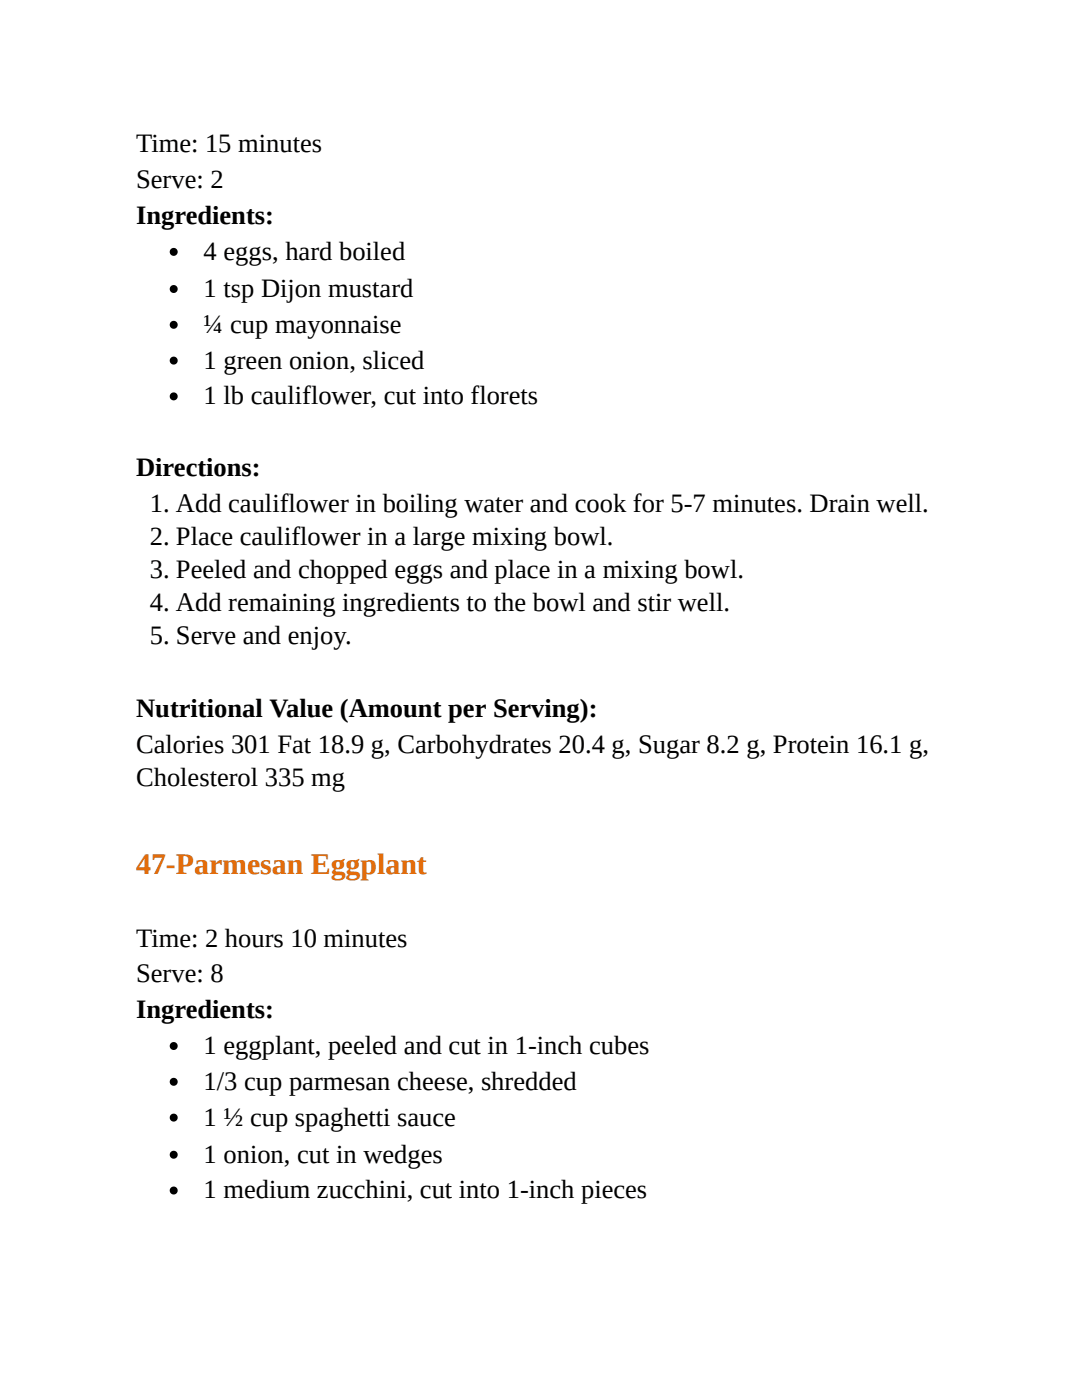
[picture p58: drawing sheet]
<svg xmlns="http://www.w3.org/2000/svg" width="216mm" height="279mm" viewBox="0 0 216 279" stroke-linecap="round" stroke-linejoin="round" font-family="sans-serif">
<defs><g id="words">
<text font-size="6" fill="#e36c0a" x="27.2" y="174.4">47-Parmesan Eggplant</text>
<g font-size="5.3">
<text x="27.2" y="30.4">Time: 15 minutes</text>
<text x="27.2" y="37.6">Serve: 2</text>
<text x="27.2" y="44.7">Ingredients:</text>
<text x="40.6" y="51.9">4 eggs, hard boiled</text>
<text x="40.6" y="59.3">1 tsp Dijon mustard</text>
<text x="40.6" y="66.4">¼ cup mayonnaise</text>
<text x="40.6" y="73.6">1 green onion, sliced</text>
<text x="40.6" y="80.7">1 lb cauliflower, cut into florets</text>
<text x="27.2" y="95">Directions:</text>
<text x="29.9" y="102.1">1. Add cauliflower in boiling water and cook for 5-7 minutes. Drain well.</text>
<text x="29.9" y="108.7">2. Place cauliflower in a large mixing bowl.</text>
<text x="29.9" y="115.4">3. Peeled and chopped eggs and place in a mixing bowl.</text>
<text x="29.9" y="122">4. Add remaining ingredients to the bowl and stir well.</text>
<text x="29.9" y="128.6">5. Serve and enjoy.</text>
<text x="27.2" y="143.1">Nutritional Value (Amount per Serving):</text>
<text x="27.2" y="150.3">Calories 301 Fat 18.9 g, Carbohydrates 20.4 g, Sugar 8.2 g, Protein 16.1 g,</text>
<text x="27.2" y="156.9">Cholesterol 335 mg</text>
<text x="27.2" y="188.9">Time: 2 hours 10 minutes</text>
<text x="27.2" y="196.1">Serve: 8</text>
<text x="27.2" y="203.2">Ingredients:</text>
<text x="40.6" y="210.3">1 eggplant, peeled and cut in 1-inch cubes</text>
<text x="40.6" y="217.5">1/3 cup parmesan cheese, shredded</text>
<text x="40.6" y="224.6">1 ½ cup spaghetti sauce</text>
<text x="40.6" y="232">1 onion, cut in wedges</text>
<text x="40.6" y="239.2">1 medium zucchini, cut into 1-inch pieces</text>
</g>
</g></defs>
<g fill="#000">
<circle cx="34.7" cy="57.7" r=".79"/>
<circle cx="34.7" cy="50.3" r=".79"/>
<circle cx="34.7" cy="72" r=".79"/>
<circle cx="34.7" cy="64.8" r=".79"/>
<circle cx="34.7" cy="79.1" r=".79"/>
<circle cx="34.7" cy="215.9" r=".79"/>
<circle cx="34.7" cy="208.8" r=".79"/>
<circle cx="34.7" cy="230.5" r=".79"/>
<circle cx="34.7" cy="223" r=".79"/>
<circle cx="34.7" cy="237.6" r=".79"/>
</g>
<use href="#words"/>
</svg>
